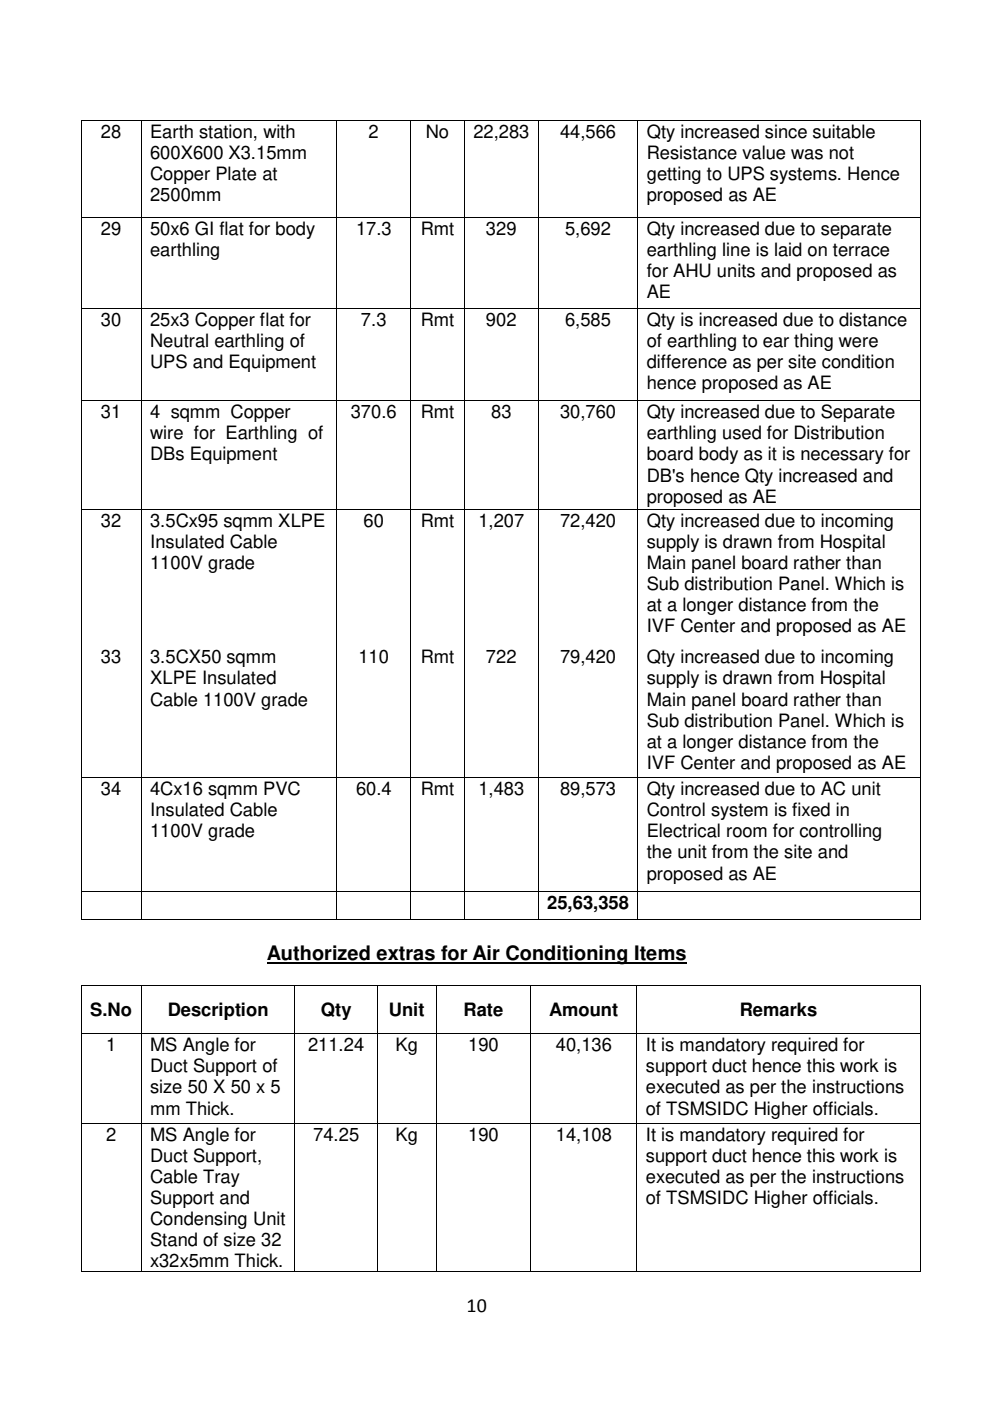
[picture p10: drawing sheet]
<svg xmlns="http://www.w3.org/2000/svg" width="210mm" height="297mm" viewBox="0 0 210 297" stroke-linecap="round" stroke-linejoin="round" font-family="sans-serif">
<defs><g id="words">
<g font-size="4.2">
<text x="56.6" y="203.5">Authorized extras for Air Conditioning Items</text>
<text x="98.9" y="278.2">10</text>
</g>
<g font-size="3.9">
<text x="21.4" y="29.2">28</text>
<text x="31.8" y="29.2">Earth station, with</text>
<text x="78.1" y="29.2">2</text>
<text x="90.3" y="29.2">No</text>
<text x="100.4" y="29.2">22,283</text>
<text x="118.7" y="29.2">44,566</text>
<text x="137.1" y="29.2">Qty increased since suitable</text>
<text x="31.8" y="33.7">600X600 X3.15mm</text>
<text x="137.1" y="33.7">Resistance value was not</text>
<text x="31.8" y="38.1">Copper Plate at</text>
<text x="137.1" y="38.1">getting to UPS systems. Hence</text>
<text x="31.8" y="42.5">2500mm</text>
<text x="137.1" y="42.5">proposed as AE</text>
<text x="21.4" y="49.7">29</text>
<text x="31.8" y="49.7">50x6 GI flat for body</text>
<text x="75.5" y="49.7">17.3</text>
<text x="89.2" y="49.7">Rmt</text>
<text x="103" y="49.7">329</text>
<text x="119.8" y="49.7">5,692</text>
<text x="137.1" y="49.7">Qty increased due to separate</text>
<text x="31.8" y="54.2">earthling</text>
<text x="137.1" y="54.2">earthling line is laid on terrace</text>
<text x="137.1" y="58.6">for AHU units and proposed as</text>
<text x="137.1" y="63.1">AE</text>
<text x="21.4" y="69.1">30</text>
<text x="31.8" y="69.1">25x3 Copper flat for</text>
<text x="76.5" y="69.1">7.3</text>
<text x="89.2" y="69.1">Rmt</text>
<text x="103" y="69.1">902</text>
<text x="119.8" y="69.1">6,585</text>
<text x="137.1" y="69.1">Qty is increased due to distance</text>
<text x="31.8" y="73.5">Neutral earthling of</text>
<text x="31.8" y="78">UPS and Equipment</text>
<text x="137.1" y="73.5">of earthling to ear thing were</text>
<text x="137.1" y="78">difference as per site condition</text>
<text x="137.1" y="82.5">hence proposed as AE</text>
<text x="21.4" y="88.7">31</text>
<text x="31.8" y="88.7">4 sqmm Copper</text>
<text x="74.4" y="88.7">370.6</text>
<text x="89.2" y="88.7">Rmt</text>
<text x="104.1" y="88.7">83</text>
<text x="118.7" y="88.7">30,760</text>
<text x="137.1" y="88.7">Qty increased due to Separate</text>
<text x="31.8" y="93.2">wire for Earthling of</text>
<text x="137.1" y="93.2">earthling used for Distribution</text>
<text x="31.8" y="97.6">DBs Equipment</text>
<text x="137.1" y="97.6">board body as it is necessary for</text>
<text x="137.1" y="102.1">DB's hence Qty increased and</text>
<text x="137.1" y="106.6">proposed as AE</text>
<text x="21.4" y="111.7">32</text>
<text x="31.8" y="111.7">3.5Cx95 sqmm XLPE</text>
<text x="77.1" y="111.7">60</text>
<text x="89.2" y="111.7">Rmt</text>
<text x="101.4" y="111.7">1,207</text>
<text x="118.7" y="111.7">72,420</text>
<text x="137.1" y="111.7">Qty increased due to incoming</text>
<text x="31.8" y="116.2">Insulated Cable</text>
<text x="137.1" y="116.2">supply is drawn from Hospital</text>
<text x="31.8" y="120.6">1100V grade</text>
<text x="137.1" y="120.6">Main panel board rather than</text>
<text x="137.1" y="125.1">Sub distribution Panel. Which is</text>
<text x="137.1" y="129.5">at a longer distance from the</text>
<text x="137.1" y="134">IVF Center and proposed as AE</text>
<text x="21.4" y="140.7">33</text>
<text x="31.8" y="140.7">3.5CX50 sqmm</text>
<text x="76" y="140.7">110</text>
<text x="89.2" y="140.7">Rmt</text>
<text x="103" y="140.7">722</text>
<text x="118.7" y="140.7">79,420</text>
<text x="137.1" y="140.7">Qty increased due to incoming</text>
<text x="31.8" y="145.1">XLPE Insulated</text>
<text x="31.8" y="149.6">Cable 1100V grade</text>
<text x="137.1" y="145.1">supply is drawn from Hospital</text>
<text x="137.1" y="149.6">Main panel board rather than</text>
<text x="137.1" y="154.1">Sub distribution Panel. Which is</text>
<text x="137.1" y="158.5">at a longer distance from the</text>
<text x="137.1" y="163">IVF Center and proposed as AE</text>
<text x="21.4" y="168.6">34</text>
<text x="31.8" y="173.1">Insulated Cable</text>
<text x="31.8" y="168.6">4Cx16 sqmm PVC</text>
<text x="75.5" y="168.6">60.4</text>
<text x="89.2" y="168.6">Rmt</text>
<text x="101.4" y="168.6">1,483</text>
<text x="118.7" y="168.6">89,573</text>
<text x="137.1" y="168.6">Qty increased due to AC unit</text>
<text x="137.1" y="173.1">Control system is fixed in</text>
<text x="31.8" y="177.5">1100V grade</text>
<text x="137.1" y="177.5">Electrical room for controlling</text>
<text x="137.1" y="182">the unit from the site and</text>
<text x="137.1" y="186.5">proposed as AE</text>
<text x="116" y="192.7">25,63,358</text>
<text x="19.1" y="215.4">S.No</text>
<text x="35.6" y="215.4">Description</text>
<text x="68" y="215.4">Qty</text>
<text x="82.5" y="215.4">Unit</text>
<text x="98.3" y="215.4">Rate</text>
<text x="116.5" y="215.4">Amount</text>
<text x="156.8" y="215.4">Remarks</text>
<text x="22.5" y="222.9">1</text>
<text x="31.8" y="222.9">MS Angle for</text>
<text x="31.8" y="227.4">Duct Support of</text>
<text x="65.3" y="222.9">211.24</text>
<text x="83.9" y="222.9">Kg</text>
<text x="99.3" y="222.9">190</text>
<text x="117.9" y="222.9">40,136</text>
<text x="136.9" y="227.4">support duct hence this work is</text>
<text x="136.9" y="222.9">It is mandatory required for</text>
<text x="31.8" y="231.8">size 50 X 50 x 5</text>
<text x="136.9" y="231.8">executed as per the instructions</text>
<text x="31.8" y="236.3">mm Thick.</text>
<text x="136.9" y="236.3">of TSMSIDC Higher officials.</text>
<text x="22.5" y="241.9">2</text>
<text x="31.8" y="241.9">MS Angle for</text>
<text x="66.4" y="241.9">74.25</text>
<text x="83.9" y="241.9">Kg</text>
<text x="99.3" y="241.9">190</text>
<text x="117.9" y="241.9">14,108</text>
<text x="136.9" y="241.9">It is mandatory required for</text>
<text x="31.8" y="246.4">Duct Support,</text>
<text x="31.8" y="250.8">Cable Tray</text>
<text x="136.9" y="246.4">support duct hence this work is</text>
<text x="136.9" y="250.8">executed as per the instructions</text>
<text x="31.8" y="255.3">Support and</text>
<text x="136.9" y="255.3">of TSMSIDC Higher officials.</text>
<text x="31.8" y="259.8">Condensing Unit</text>
<text x="31.8" y="264.2">Stand of size 32</text>
<text x="31.8" y="268.7">x32x5mm Thick.</text>
</g>
</g></defs>
<g fill="#000">
<path d="M17.2 25.4h.2v.2h-.2zM29.8 25.4h.2v.2h-.2zM71.3 25.4h.2v.2h-.2zM87 25.4h.2v.2h-.2zM98.4 25.4h.2v.2h-.2zM114.1 25.4h.2v.2h-.2zM135.1 25.4h.2v.2h-.2zM195 25.4h.2v.2h-.2zM17.2 45.9h.2v.2h-.2zM29.8 45.9h.2v.2h-.2zM71.3 45.9h.2v.2h-.2zM87 45.9h.2v.2h-.2z"/>
<path d="M98.4 45.9h.2v.2h-.2zM114.1 45.9h.2v.2h-.2zM135.1 45.9h.2v.2h-.2zM195 45.9h.2v.2h-.2zM17.2 65.3h.2v.2h-.2zM29.8 65.3h.2v.2h-.2zM71.3 65.3h.2v.2h-.2zM87 65.3h.2v.2h-.2zM98.4 65.3h.2v.2h-.2zM114.1 65.3h.2v.2h-.2zM135.1 65.3h.2v.2h-.2zM195 65.3h.2v.2h-.2z"/>
<path d="M17.2 84.9h.2v.2h-.2zM29.8 84.9h.2v.2h-.2zM71.3 84.9h.2v.2h-.2zM87 84.9h.2v.2h-.2zM98.4 84.9h.2v.2h-.2zM114.1 84.9h.2v.2h-.2zM135.1 84.9h.2v.2h-.2zM195 84.9h.2v.2h-.2zM17.2 107.9h.2v.2h-.2zM29.8 107.9h.2v.2h-.2zM71.3 107.9h.2v.2h-.2zM87 107.9h.2v.2h-.2z"/>
<path d="M98.4 107.9h.2v.2h-.2zM114.1 107.9h.2v.2h-.2zM135.1 107.9h.2v.2h-.2zM195 107.9h.2v.2h-.2zM17.2 164.8h.2v.2h-.2zM29.8 164.8h.2v.2h-.2zM71.3 164.8h.2v.2h-.2zM87 164.8h.2v.2h-.2zM98.4 164.8h.2v.2h-.2zM114.1 164.8h.2v.2h-.2zM135.1 164.8h.2v.2h-.2zM195 164.8h.2v.2h-.2z"/>
<path d="M17.2 189h.2v.1h-.2zM17.2 194.9h.2v.2h-.2zM29.8 189h.2v.1h-.2zM29.8 194.9h.2v.2h-.2zM71.3 189h.2v.1h-.2zM71.3 194.9h.2v.2h-.2zM87 189h.2v.1h-.2zM87 194.9h.2v.2h-.2zM98.4 189h.2v.1h-.2zM98.4 194.9h.2v.2h-.2zM114.1 189h.2v.1h-.2zM114.1 194.9h.2v.2h-.2z"/>
<path d="M135.1 189h.2v.1h-.2zM135.1 194.9h.2v.2h-.2zM195 189h.2v.1h-.2zM195 194.9h.2v.2h-.2zM17.2 208.9h.2v.1h-.2zM17.2 219.1h.2v.2h-.2zM29.8 208.9h.2v.1h-.2zM29.8 219.1h.2v.2h-.2zM62.4 208.9h.2v.1h-.2zM62.4 219.1h.2v.2h-.2zM80 208.9h.1v.1h-.1zM80 219.1h.1v.2h-.1z"/>
<path d="M92.5 208.9h.1v.1h-.1zM92.5 219.1h.1v.2h-.1zM112.5 208.9h.1v.1h-.1zM112.5 219.1h.1v.2h-.1zM135 208.9h.1v.1h-.1zM135 219.1h.1v.2h-.1zM195 208.9h.2v.1h-.2zM195 219.1h.2v.2h-.2zM17.2 238.1h.2v.2h-.2zM29.8 238.1h.2v.2h-.2zM62.4 238.1h.2v.2h-.2zM80 238.1h.1v.2h-.1z"/>
<path d="M92.5 238.1h.1v.2h-.1zM112.5 238.1h.1v.2h-.1zM135 238.1h.1v.2h-.1zM195 238.1h.2v.2h-.2zM17.2 269.5h.2v.2h-.2zM29.8 269.5h.2v.2h-.2zM62.4 269.5h.2v.2h-.2zM80 269.5h.1v.2h-.1zM92.5 269.5h.1v.2h-.1zM112.5 269.5h.1v.2h-.1zM135 269.5h.1v.2h-.1zM195 269.5h.2v.2h-.2z"/>
</g>
<g fill="none" stroke="#000" stroke-width=".21">
<path d="M17.3 25.6v20.3M17.4 25.5h12.4M29.9 25.6v20.3M30 25.5h41.3M71.4 25.6v20.3M71.5 25.5h15.5M87.1 25.6v20.3M87.2 25.5h11.2M98.5 25.6v20.3M98.6 25.5h15.5M114.2 25.6v20.3M114.3 25.5h20.8"/>
<path d="M135.2 25.6v20.3M135.3 25.5h59.7M195.1 25.6v20.3M17.3 46.1v19.2M17.4 46h12.4M29.9 46.1v19.2M30 46h41.3M71.4 46.1v19.2M71.5 46h15.5M87.1 46.1v19.2M87.2 46h11.2M98.5 46.1v19.2"/>
<path d="M98.6 46h15.5M114.2 46.1v19.2M114.3 46h20.8M135.2 46.1v19.2M135.3 46h59.7M195.1 46.1v19.2M17.3 65.5v19.4M17.4 65.4h12.4M29.9 65.5v19.4M30 65.4h41.3M71.4 65.5v19.4M71.5 65.4h15.5"/>
<path d="M87.1 65.5v19.4M87.2 65.4h11.2M98.5 65.5v19.4M98.6 65.4h15.5M114.2 65.5v19.4M114.3 65.4h20.8M135.2 65.5v19.4M135.3 65.4h59.7M195.1 65.5v19.4M17.3 85.1v22.8M17.4 85h12.4M29.9 85.1v22.8"/>
<path d="M30 85h41.3M71.4 85.1v22.8M71.5 85h15.5M87.1 85.1v22.8M87.2 85h11.2M98.5 85.1v22.8M98.6 85h15.5M114.2 85.1v22.8M114.3 85h20.8M135.2 85.1v22.8M135.3 85h59.7M195.1 85.1v22.8"/>
<path d="M17.3 108.1v56.7M17.4 108h12.4M29.9 108.1v56.7M30 108h41.3M71.4 108.1v56.7M71.5 108h15.5M87.1 108.1v56.7M87.2 108h11.2M98.5 108.1v56.7M98.6 108h15.5M114.2 108.1v56.7M114.3 108h20.8"/>
<path d="M135.2 108.1v56.7M135.3 108h59.7M195.1 108.1v56.7M17.3 165v24M17.4 164.9h12.4M29.9 165v24M30 164.9h41.3M71.4 165v24M71.5 164.9h15.5M87.1 165v24M87.2 164.9h11.2M98.5 165v24"/>
<path d="M98.6 164.9h15.5M114.2 165v24M114.3 164.9h20.8M135.2 165v24M135.3 164.9h59.7M195.1 165v24M17.3 189.1v5.8M17.4 189.1h12.4M17.4 195h12.4M29.9 189.1v5.8M30 189.1h41.3M30 195h41.3"/>
<path d="M71.4 189.1v5.8M71.5 189.1h15.5M71.5 195h15.5M87.1 189.1v5.8M87.2 189.1h11.2M87.2 195h11.2M98.5 189.1v5.8M98.6 189.1h15.5M98.6 195h15.5M114.2 189.1v5.8M114.3 189.1h20.8M114.3 195h20.8"/>
<path d="M135.2 189.1v5.8M135.3 189.1h59.7M135.3 195h59.7M195.1 189.1v5.8M17.3 209v10.1M17.3 219.3v18.8M17.4 209h12.4M17.4 219.2h12.4M29.9 209v10.1M29.9 219.3v18.8M30 209h32.4M30 219.2h32.4"/>
<path d="M62.5 209v10.1M62.5 219.3v18.8M62.6 209h17.4M62.6 219.2h17.4M80.1 209v10.1M80.1 219.3v18.8M80.1 209h12.4M80.1 219.2h12.4M92.5 209v10.1M92.5 219.3v18.8M92.6 209h19.9M92.6 219.2h19.9"/>
<path d="M112.6 209v10.1M112.6 219.3v18.8M112.6 209h22.4M112.6 219.2h22.4M135 209v10.1M135 219.3v18.8M135.1 209h59.9M135.1 219.2h59.9M195.1 209v10.1M195.1 219.3v18.8M17.3 238.3v31.2M17.4 238.2h12.4"/>
<path d="M29.9 238.3v31.2M30 238.2h32.4M62.5 238.3v31.2M62.6 238.2h17.4M80.1 238.3v31.2M80.1 238.2h12.4M92.5 238.3v31.2M92.6 238.2h19.9M112.6 238.3v31.2M112.6 238.2h22.4M135 238.3v31.2M135.1 238.2h59.9"/>
<path d="M195.1 238.3v31.2M17.4 269.6h12.4M30 269.6h32.4M62.6 269.6h17.4M80.1 269.6h12.4M92.6 269.6h19.9M112.6 269.6h22.4M135.1 269.6h59.9"/>
</g>
<path d="M56.6 204.1h89" fill="none" stroke="#000" stroke-width=".42"/>
<use href="#words"/>
</svg>
